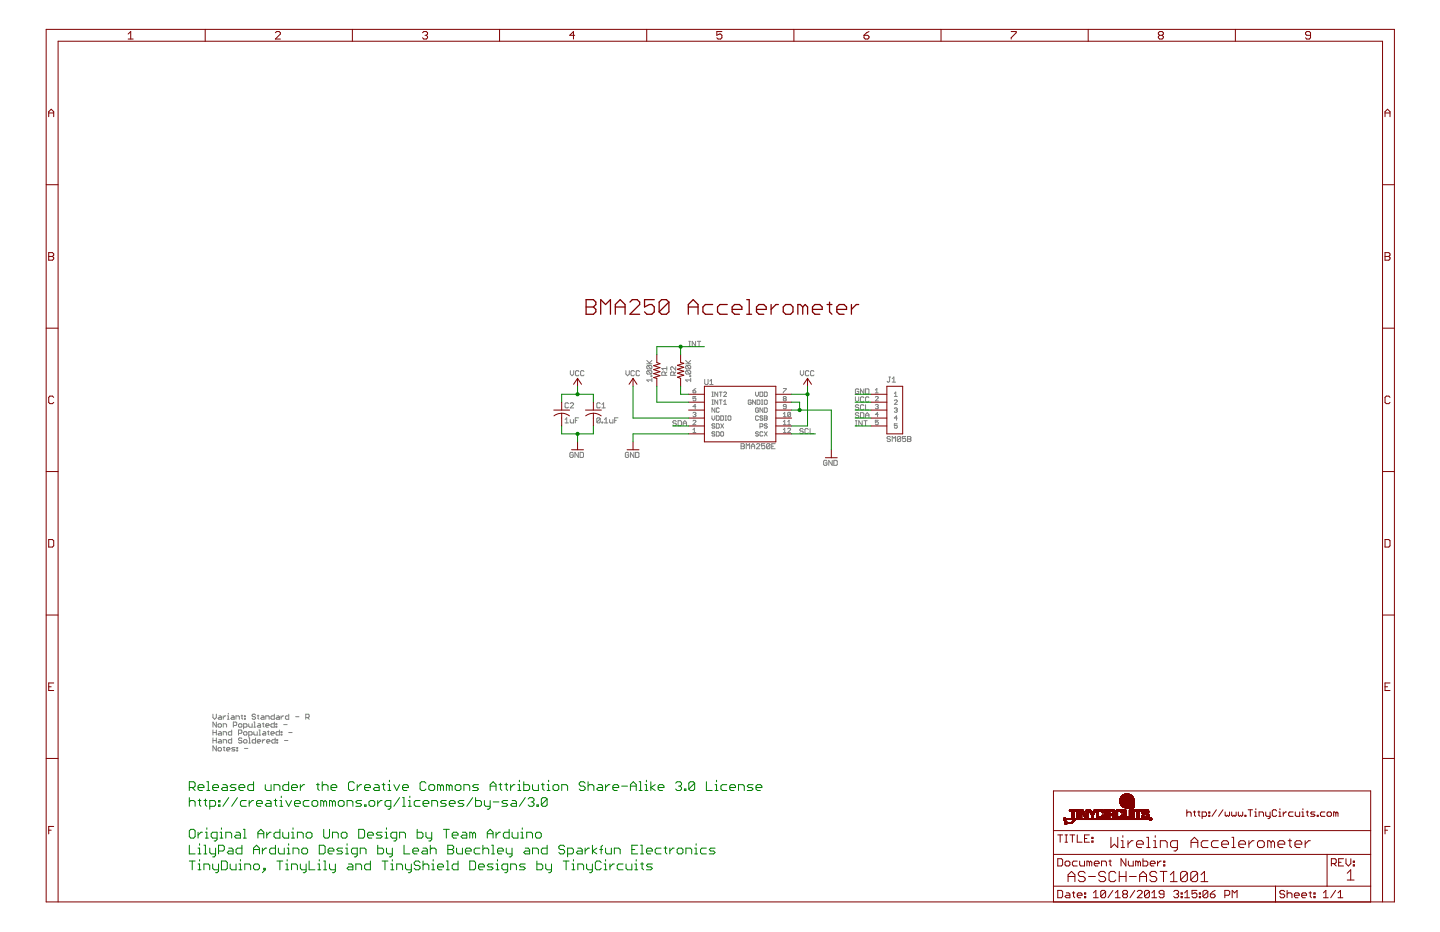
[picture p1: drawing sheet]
<svg xmlns="http://www.w3.org/2000/svg" width="432mm" height="279mm" viewBox="0 0 432 279" stroke-linecap="round" stroke-linejoin="round" font-family="sans-serif">
<g fill="none" stroke="#808080" stroke-width=".3">
<path d="M171 111.1v1l.5 .5 .5-.5v-1M173.6 111.4l-.3-.3h-.5l-.2 .3v1l.2 .2h.5l.3-.2M175.1 111.4l-.2-.3h-.6l-.2 .3v1l.2 .2h.6l.2-.2M187.7 111.1v1l.5 .5 .5-.5v-1M190.2 111.4l-.2-.3h-.5l-.3 .3v1l.3 .2h.5l.2-.2M191.8 111.4l-.3-.3h-.5l-.2 .3v1l.2 .2h.5l.3-.2M194 109.1h1.5M194 108.1l1 1M194.2 111.1h1l.3 .3v.5l-.3 .2M194.2 109.6h1l.3 .2v.5l-.3 .3M194.2 111.1l-.2 .3v.5l.2 .2h1M194.2 109.6l-.2 .2v.5l.2 .3h1"/>
<path d="M194.2 111.1l1 1M194.2 109.6l1 1M195.2 112.6h.3v.3h-.3zM195.5 113.9h-1.5l.5 .5M195.5 113.4v1M195.5 108.1l-.8 .7M199.5 112.5v-.7l-.3-.3h-.5l-.3 .3v.7h1.6M200 111.5l-.5 .5M200 110.5h-1.6l.5 .5M200 110v1M202.1 112.5v-.7l-.2-.3h-.5l-.3 .3v.7h1.5M202.6 110v1l-1-1-.5 .2v.5l.3 .3"/>
<path d="M202.6 111.5l-.5 .5M205.6 108.1l1 1M205.6 109.1h1.5M205.8 111.1h1.1l.2 .3v.5l-.2 .2M205.8 111.1l-.2 .3v.5l.2 .2h1.1M205.8 109.6l-.2 .2v.5l.2 .3h1.1M205.8 109.6h1.1l.2 .2v.5l-.2 .3M205.8 111.1l1.1 1M205.8 109.6l1.1 1M206.5 103.8h.6M206.5 102.3h.6M206.8 102.3v1.5"/>
<path d="M206.9 112.6h.2v.3h-.2zM207.1 113.9h-1.5l.5 .5M207.1 113.4v1M207.1 108.1l-.7 .7M207.8 117.1h.6l.3 .5-.7 .2zM208.6 102.3v1.5l-1-1.5v1.5M208.7 118.9h-.9v.6l.4-.2 .5 .2-.3 .7-.6-.2M208.7 116.5l-.9 .6M209.1 102.3h1M209.6 102.3v1.5M211.3 113.7v1.3l.3 .3h.5l.2-.3v-1.3M212.8 115.3h1"/>
<path d="M212.8 114.3l.5-.6v1.6M213.5 118.9h.4M213.5 119.9h.4M213.5 117.5h.4M213.7 117.5v1.4M213.7 119.9v1.3M215.2 117.5v1.4l-.8-1.4v1.4M215.2 119.9v1.3l-.8-1.3v1.3M215.7 119.9h.8M215.7 117.5h.8M216.1 117.5v1.4M216.1 119.9v1.3"/>
<path d="M217 117.8l.2-.3 .6 .3-.8 1.1h.8M226.6 117.5v.9l.4 .5 .4-.5v-.9M226.6 119.9v1.3l-.9-1.3v1.3M227 119.9h.6l.3 .2v.9l-.3 .2h-.6zM227.9 117.5h.6l.2 .3v.8l-.2 .3h-.6zM228.3 119.9h.4M228.5 119.9v1.3M229.2 117.5h.6l.3 .3v.8l-.3 .3h-.6zM234.9 116.5h.9l-.9 1.3M235.1 119.5l-.2 .2 .2 .5 .7-.2-.3-.5M235.1 119.5l-.2-.2 .2-.4 .7 .2-.3 .4M235.1 119.5h.4"/>
<path d="M240 111.1v1l.5 .5 .5-.5v-1M242.5 111.4l-.2-.3h-.5l-.3 .3v1l.3 .2h.5l.2-.2M244.1 111.4l-.3-.3h-.5l-.2 .3v1l.2 .2h.5l.3-.2M256.5 119v1l.5 .5 .5-.5v-1M257.5 116.8l-.2-.2h-.5l-.3 .2v1.1l.3 .2h.5l.2-.2v-.6h-.5M259 116.6v1.5l-1-1.5v1.5M259 119.2l-.2-.2h-.5l-.3 .2v1l.3 .3h.5l.2-.3M259.5 116.6h.8l.3 .2v1.1l-.3 .2h-.8zM260.6 119.2l-.3-.2h-.5l-.3 .2v1l.3 .3h.5l.3-.3M262.5 116.9l.4-.4v1.3M262.5 117.8h.9M262.5 119.1l.2-.2 .7 .2-.9 1.1h.9"/>
<path d="M266.5 113h.5M266.8 113v1.3l-.3 .3-.5-.3M267.5 114.6h1M267.5 113.5l.5-.5v1.6M268.2 118l.4-.5v1.4M268.2 118.9h.8M169.4 126.8h1.1M169.4 125.8l.5-.5v1.5M170.5 121l-.3-.2h-.5l-.3 .2v1l.3 .3h.5l.3-.3M171 121l.2-.2h.5l.3 .2v.3l-1 1h1M171 125.8v.7l.2 .3h.8v-1M171.9 135.9l-.3-.3h-.5l-.2 .3v1l.2 .2h.5l.3-.2v-.5h-.5"/>
<path d="M172.5 126h.5M173.4 135.6v1.5l-1-1.5v1.5M173.5 125.3h-1v1.5M173.9 135.6h.8l.3 .3v1l-.3 .2h-.8zM180 121l-.3-.2h-.5l-.2 .2v1l.2 .3h.5l.3-.3M180 125.5l-.3-.2h-.5l-.2 .2v1M180 125.5v1l-.3 .3h-.5l-.2-.3M180 125.5l-1 1M180.5 126.5h.2v.3h-.2zM180.5 122.3h1M180.5 121.3l.5-.5v1.5M181.3 126.8h1"/>
<path d="M181.3 125.8l.5-.5v1.5M182.8 125.8v.7l.2 .3h.8v-1M184.3 126h.5M185.3 125.3h-1v1.5M188.5 135.9l-.2-.3h-.5l-.3 .3v1l.3 .2h.5l.2-.2v-.5h-.5M190.1 135.6v1.5l-1-1.5v1.5M190.6 135.6h.7l.3 .3v1l-.3 .2h-.7zM202.8 126.4l-.3-.3h-.5l-.2 .5 .2 .3h.5l.3 .5-.3 .2h-.5l-.2-.2M203.3 126.1h.8l.2 .3v1l-.2 .2h-.8zM204.9 126.9h1M204.9 127.6v-1l.5-.5 .5 .5v1M207.8 126.2l.2-.2 .7 .2-.9 1.1h.9"/>
<path d="M207.8 123.8l.6-.2 .3 .2-.3 .5M207.8 128.8l.4-.4v1.3M207.8 129.7h.9M208.2 124.3h.2M208.4 124.3l.3 .2-.3 .4-.6-.2M208.7 121.9h-.9l.6-.7v1.4M213.5 121.2h.4M213.5 124.7v.8l.4 .5 .5-.5v-.8M214.4 129.6l-.3-.2-.6 .2 .2 .5 .7 .2-.3 .4-.6-.2M214.4 127.3l-.3-.3-.6 .3v.2l.6 .2 .3 .4-.3 .3-.6-.3M214.4 122.3v1.3l-.9-1.3v1.3M214.8 124.7h.7l.2 .2v.9l-.2 .2h-.7z"/>
<path d="M214.8 127h.7l.2 .3v.8l-.2 .3h-.7zM214.8 129.4h.7l.2 .2v.9l-.2 .2h-.7zM215.7 122.5l-.2-.2-.7 .2v.9l.2 .2 .7-.2M216.1 124.7h.7l.2 .2v.9l-.2 .2h-.7zM216.1 127l.9 1.4M216.3 129.4l.7 .2v.9l-.2 .2-.7-.2v-.9zM217 121.2h.8M217 127l-.9 1.4M217 120.4l.4-.5v1.3M217.4 126h.4M217.4 124.7h.4M217.6 124.7v1.3"/>
<path d="M218.3 124.9l.2-.2 .7 .2v.9l-.3 .2-.6-.2zM222.2 133h.8l.2 .3-.2 .5 .2 .5-.2 .2h-.8zM222.2 133.8h.8M223.8 134.5v-1.5l.5 .5 .5-.5v1.5M225.3 120.1l-.3-.2-.6 .2v.9l.2 .2 .7-.2v-.4h-.5M225.3 133.8h1M225.3 134.5v-1l.5-.5 .5 .5v1M226.8 133.3l.3-.3h.5l.2 .3v.2l-1 1h1M227.4 124.9l-.2-.2-.6 .2v.9l.2 .2 .6-.2M227.4 122.5l-.2-.2-.6 .2v.9l.6 .2 .2-.7h-.4M227.4 129.6l-.2-.2-.6 .2 .2 .5 .6 .2-.2 .4-.6-.2M227.9 127.9h.6l.2-.6-.2-.3h-.6v1.4"/>
<path d="M228.3 121.2h.4M228.7 124.9l-.2-.2-.6 .2 .2 .4 .6 .2-.2 .5-.6-.2M228.7 129.6l-.2-.2-.6 .2v.9l.2 .2 .6-.2M228.7 122.3v1.3l-.8-1.3v1.3M229.2 124.7h.6l.3 .2-.3 .4 .3 .5-.3 .2h-.6zM229.2 120.1l.2-.2 .7 .2v.9l-.3 .2-.6-.2zM229.2 122.3h.6l.3 .2v.9l-.3 .2h-.6zM229.2 125.3h.6M229.2 129.4l.9 1.3M229.4 133h-1.1v.8l.6-.3 .5 .3v.5l-.3 .2h-.5l-.3-.2M230.1 127.3l-.3-.3-.6 .3v.2l.6 .2 .3 .4-.3 .3-.6-.3M230.1 129.4l-.9 1.3"/>
<path d="M230.9 133.3l-.3-.3h-.5l-.2 .3v1M230.9 133.3v1l-.3 .2h-.5l-.2-.2M230.9 133.3l-1 1M231.4 133.8h.5M232.4 133h-1v1.5h1M234.9 127.3h.9M234.9 129.7h.9M234.9 124.9h.9M234.9 124.1l.4-.5v1.3M234.9 126.4l.4-.4v1.3M234.9 128.8l.4-.4v1.3M235.8 121.9h-.7l-.2-.2 .2-.5 .7 .3v.8l-.3 .3-.6-.3"/>
<path d="M236.2 128.6l.2-.2 .7 .2-.9 1.1h.9M236.2 127.3h.9M236.2 126.4l.4-.4v1.3M237.1 123.8l-.7-.2-.2 .2v.9M237.1 123.8v.9l-.2 .2-.7-.2M237.1 123.8l-.9 .9M240.9 128.7l-.3-.2h-.5l-.3 .2 .3 .5h.5l.3 .3-.3 .5h-.5l-.3-.2M242.4 128.7l-.3-.2h-.5l-.2 .2v1.1l.2 .2h.5l.3-.2M242.9 128.5v1.5h1M248 138.3l-.3-.3h-.5l-.2 .3v1l.2 .2 .8-.2v-.5h-.5M249.5 138v1.5l-1-1.5v1.5M250 138h.8l.3 .3v1l-.3 .2h-.8z"/>
<path d="M256.5 127.6h.5M256.5 126.1h.5M256.8 126.1v1.5M257.5 121.6l-.2-.3h-.5l-.3 .6 .3 .2h.5l.2 .5-.2 .3h-.5l-.3-.3M257.5 124l-.2-.3h-.5l-.3 .5 .3 .3h.5l.2 .5-.2 .2h-.5l-.3-.2M258 123.7h.8l.2 .3v1l-.2 .2h-.8zM258.5 126.1v1.5l-1-1.5v1.5M259 121.6l-.2-.3h-.5l-.3 .3v1l.3 .3h.5l.2-.3M259 126.1h1.1M259.5 121.3v1.6h1.1M259.5 125.2v-1l.6-.5 .5 .5v1M259.5 126.1v1.5"/>
<path d="M259.5 124.5h1.1M262.5 121.5l.6-.3 .3 .3-.3 .4M262.9 121.9h.2M263.1 121.9l.3 .2-.3 .5-.6-.3M263.4 126h-.9v.7l.4-.3 .5 .3-.3 .6-.6-.2M263.4 124.3h-.9l.6-.7v1.3M267 131.1l-.2-.2h-.5l-.3 .5 .3 .2h.5l.2 .5-.2 .3h-.5l-.3-.3M267.5 132.4v-1.5l.5 .5 .5-.5v1.5M268.2 120.1l.2-.2 .6 .2-.8 1.1h.8M268.2 122.5l.6-.2 .2 .2-.2 .4M268.6 122.9h.2M268.8 122.9l.2 .3-.2 .4-.6-.2"/>
<path d="M269 127h-.8v.7l.6-.2 .2 .6-.2 .3-.6-.3M269 125.3h-.8l.6-.6v1.3M270.1 131.1l-.3-.2h-.5l-.2 .2v1M270.1 131.1v1l-.3 .3h-.5l-.2-.3M270.1 131.1l-1 1M271.6 130.9h-1v.7l.5-.2 .5 .2v.5l-.2 .3h-.6l-.2-.3M272.1 130.9h.8l.3 .2-.3 .5 .3 .5-.3 .3h-.8zM272.1 131.6h.8M63.9 214.1v1l.5 .5 .5-.5v-1M63.9 218.8v1.6M63.9 219.6h1M64.9 216.5v1.5l-1-1.5v1.5"/>
<path d="M64.9 218.8v1.6M65.4 217.2l.2-.2h.5l.3 .2v.5l-.3 .3h-.5l-.2-.3zM65.6 214.6h.5l.3 .3v.7h-.8l-.2-.2 .2-.3h.8M65.6 219.4h.5l.3 .2v.8h-.8l-.2-.3 .2-.2h.8M66.9 218v-1h.8l.2 .2v.8M66.9 214.6v1M67.7 214.6l-.8 .5M68.2 214.6h.3v1M68.2 215.6h.5M68.5 213.8v.3M69.5 218.8v1.6h-.8l-.2-.3v-.5l.2-.2h.8M69.5 214.6h.5l.2 .3v.7h-.7l-.3-.2 .3-.3h.7"/>
<path d="M70 217.5h.7l.3-.3v-.5l-.3-.2h-.7v1.5M70.8 215.6v-1h.7l.3 .3v.7M71.5 217.2l.3-.2h.5l.2 .2v.5l-.2 .3h-.5l-.3-.3zM71.5 219.9h.8l.2-.3v-.5l-.2-.3h-.8v1.6M72.3 214.6h.5M72.5 214.4v1l.3 .2M73 218h.8l.3-.3v-.5l-.3-.2h-.8v1.5M73.3 219.4h.5l.3 .2v.5l-.3 .3h-.5l-.3-.3v-.5zM73.3 214.6h.3v.3h-.3zM73.3 215.4h.3v.2h-.3zM74.6 217v.7l.2 .3h.8v-1M76.1 218h.5"/>
<path d="M76.1 216.5h.3v1.5M76.1 219.4v.7l.3 .3h.7v-1M76.6 214.4l-.2-.3h-.5l-.3 .3 .3 .5h.5l.2 .2-.2 .5h-.5l-.3-.2M77.1 214.6h.5M77.4 217h.5l.2 .2v.8h-.7l-.3-.3 .3-.2h.7M77.4 214.4v1l.2 .2M77.7 218.8h.2v1.6M78.4 214.6h.5l.3 .3v.7h-.8l-.2-.2 .2-.3h.8M78.7 217h.5M78.9 216.7v1l.3 .3M78.9 219.4h.5l.3 .2v.8h-.8l-.2-.3 .2-.2h.8M79.7 217.5h1l-.2-.5h-.6l-.2 .2v.5l.2 .3h.6"/>
<path d="M79.7 215.6v-1h.8l.2 .3v.7M80.2 219.4h.5M80.5 219.1v1l.2 .3M81.2 219.9h1.1l-.3-.5h-.5l-.3 .2v.5l.3 .3h.5M82.3 216.5v1.5h-.8l-.3-.3v-.5l.3-.2h.8M82.3 214.1v1.5h-.8l-.3-.2v-.5l.3-.3h.8M82.8 217.7h.2v.3h-.2zM82.8 217h.2v.2h-.2zM83 214.6h.5l.3 .3v.7h-.8l-.2-.2 .2-.3h.8M83.8 218.8v1.6h-.8l-.2-.3v-.5l.2-.2h.8M84.3 219.4h.2v.2h-.2zM84.3 214.6v1"/>
<path d="M85 214.6l-.7 .5M85.1 217.2h1M86.6 219.6h1M86.6 214.1v1.5h-.8l-.2-.2v-.5l.2-.3h.8M88.6 214.9h1.1M91.7 215.1h.8l.2-.2v-.5l-.2-.3h-.8v1.5M92.2 215.1l.5 .5M63.9 221.2v1.6M63.9 222h1M64.9 223.6v1.5l-1-1.5v1.5M64.9 221.2v1.6M65.6 221.7h.5l.3 .3v.8h-.8l-.2-.3 .2-.3h.8"/>
<path d="M65.6 224.1h.5l.3 .3v.5l-.3 .2h-.5l-.2-.2v-.5zM66.9 220.4v-1h.8l.2 .2v.8M66.9 222.8v-1.1h.8l.2 .3v.8M66.9 224.1h.5M67.2 223.9v1l.2 .2M67.9 224.6h1.1l-.3-.5h-.5l-.3 .3v.5l.3 .2h.5M69.5 221.2v1.6h-.8l-.2-.3v-.5l.2-.3h.8M70.5 224.1h-.8l-.2 .3 .2 .2h.5l.3 .3-.3 .2h-.7M71 224.1h.3v.3h-.3zM71 224.9h.3v.2h-.3zM72.5 221.5l-.2-.3h-.5l-.3 .5 .3 .3h.5l.2 .5-.2 .3h-.5l-.3-.3M73.3 221.7h.5l.3 .3v.5l-.3 .3h-.5l-.3-.3v-.5z"/>
<path d="M73.3 224.4h1M74.6 220.4h.8l.2-.3v-.5l-.2-.2h-.8v1.5M74.6 222.8h.5M74.6 221.2h.2v1.6M76.6 221.2v1.6h-.7l-.3-.3v-.5l.3-.3h.7M77.1 222.2h1l-.2-.5h-.5l-.3 .3v.5l.3 .3h.5M77.7 220.4h.5M78.7 221.7v1.1M79.4 221.7l-.7 .5M79.9 222.2h1.1l-.3-.5h-.5l-.3 .3v.5l.3 .3h.5M82.5 221.2v1.6h-.8l-.2-.3v-.5l.2-.3h.8M83 221.7h.3v.3h-.3z"/>
<path d="M83 222.5h.3v.3h-.3zM84.3 220.1h.2v.3h-.2zM85.3 222h1"/>
</g>
<g fill="none" stroke="#800000" stroke-width=".3">
<path d="M13.8 8.8h404.3v261.6h-404.3zM38.4 10.2l.8-.7v2.2M38.4 11.7h1.5M61.5 8.8v3.6M82.6 9.8l.4-.3h.7l.4 .3v.4l-1.5 1.5h1.5M105.7 8.8v3.6M126.7 9.8l.4-.3h.7l.4 .3v.4l-.4 .4M127.4 10.6h.4M127.8 10.6l.4 .4v.3l-.4 .4h-.7l-.4-.4M149.8 8.8v3.6M172.3 10.6h-1.5l1.2-1.1v2.2M193.9 8.8v3.6"/>
<path d="M216.5 9.5h-1.6v1.1l.8-.4h.4l.4 .4v.7l-.4 .4h-.8l-.4-.4M238.1 8.8v3.6M259.1 10.6h1.1l.4 .4v.3l-.4 .4h-.7l-.4-.4zM260.6 9.5l-.8 .3-.7 .8M282.2 8.8v3.6M303.2 9.5h1.5v.3l-1.5 1.5v.4M326.3 8.8v3.6M347.7 10.6l-.4 .4v.3l.4 .4h.8l.3-.4v-.3l-.3-.4M347.7 10.6l-.4-.4v-.4l.4-.3h.8l.3 .3v.4l-.3 .4M347.7 10.6h.8M370.4 8.8v3.6M393 10.6h-1.2l-.3-.4v-.4l.3-.3h.8l.4 .3v1.5l-.4 .4h-.8l-.3-.4"/>
<path d="M14.6 35v-1.5l.7-.8 .8 .8v1.5M14.6 33.9h1.5M415.3 33.9h1.5M415.3 35v-1.5l.8-.8 .7 .8v1.5M13.8 55.4h3.6M414.6 55.4h3.5M14.6 75.7h1.1l.4 .4v.4l-.4 .4 .4 .3v.4l-.4 .4h-1.1zM14.6 76.9h1.1M415.3 75.7h1.2l.3 .4v.4l-.3 .4 .3 .3v.4l-.3 .4h-1.2zM415.3 76.9h1.2M13.8 98.4h3.6M414.6 98.4h3.5"/>
<path d="M16.1 119.1l-.4-.4h-.7l-.4 .4v1.5l.4 .4h.7l.4-.4M173.2 113.4l1.2 1.8M173.2 113.4l-1.2 1.8M173.2 113.4v2.4M189.8 113.4v2.4M189.8 113.4l1.2 1.8M189.8 113.4l-1.2 1.8M197 106.3v2.4l.9 .3-1.9 .6 1.9 .6-1.9 .6 1.9 .6-1.9 .6 1.9 .6-1.9 .6 1 .2v2.4M204.1 106.3v2.4l.9 .2-1.9 .6 1.9 .6-1.9 .6 1.9 .6-1.9 .6 1.9 .6-1.9 .6 1 .3v2.4M206.5 118.2h4.7M211.2 115.8h21.4v16.7h-21.4zM232.6 118.2h4.8"/>
<path d="M242.1 113.4l1.2 1.8M242.1 113.4l-1.1 1.8M242.1 113.4v2.4M261.2 118.2h4.7M265.9 115.8h4.8v14.3h-4.8zM416.8 119.1l-.3-.4h-.8l-.4 .4v1.5l.4 .4h.8l.3-.4M166.1 122.9h4.7M168.4 123.9l1 .1 1.4 .7M168.4 123.9l-1 .1-1.3 .7M168.4 120.6v2.3M168.4 123.9v3.8M171.4 134.8h3.6"/>
<path d="M173.2 132.5v2.3M175.6 122.9h4.7M177.9 123.9l1 .1 1.4 .7M177.9 123.9l-.9 .1-1.4 .7M177.9 120.6v2.3M177.9 123.9v3.8M188 134.8h3.6M189.8 132.5v2.3M206.5 130.1h4.7M206.5 120.6h4.7M206.5 122.9h4.7M206.5 125.3h4.7"/>
<path d="M206.5 127.7h4.7M232.6 130.1h4.8M232.6 120.6h4.8M232.6 122.9h4.8M232.6 125.3h4.8M232.6 127.7h4.8M247.5 137.2h3.6M249.3 134.8v2.4M261.2 120.6h4.7M261.2 122.9h4.7M261.2 125.3h4.7M261.2 127.7h4.7"/>
<path d="M13.8 141.4h3.6M414.6 141.4h3.5M14.6 161.8h1.1l.4 .3v1.5l-.4 .4h-1.1zM415.3 161.8h1.2l.3 .3v1.5l-.3 .4h-1.2zM13.8 184.4h3.6M414.6 184.4h3.5M14.6 205.9h.7M16.1 204.7h-1.5v2.3h1.5M415.3 205.9h.8M416.8 204.7h-1.5v2.3h1.5M13.8 227.4h3.6M335.8 239.8h3.3"/>
<path d="M335.8 239.6l3.3 .1M335.9 239.6h3.2M335.9 239.5h3.1M335.9 239.5h3M335.9 239.4h2.9M335.9 239.3h2.8M336 239.2h2.7M336 239.2h2.6M336 239.1h2.5M336.1 239h2M336.1 239h1.9M336.2 238.8h1.7"/>
<path d="M336.3 238.8h1.6M336.3 238.7h1.6M336.4 238.6h1.5M336.8 238.3h2.3M336.9 238.3h2.1M337 238.2h1.9M337.2 238.1h1.5M337.7 238h.6M337.7 239.9l-1.9 .1M337.8 239.9h-2M337.9 240h.1M337.9 238.5l-1.4 .1"/>
<path d="M337.9 238.4l-1.3 .1M338 238.7h.4M338 238.6h.4M338 238.4h-1.4M338.1 239.9h1.1M338.1 238.8h.2M338.1 238.6h.2M338.2 239.9h1M338.4 238.4h.8M338.5 238.4l.8 .1M338.5 238.5l.9 .1M338.6 238.8h1"/>
<path d="M338.6 238.9l1.1 .1M338.6 238.7h.9M338.6 238.6h.8M338.7 239h1M338.7 239l1.1 .1M338.8 239.1l1.1 .1M338.9 239.2h1M339 239.3h.9M339 239.3l.9 .1M339.1 239.4h.9M339.2 239.8h-3.4M339.2 239.5h.8"/>
<path d="M339.3 239.6h.7M339.3 239.6l.7 .1M339.3 239.9h.8M339.3 239.8h.7M339.3 239.7h.7M414.6 227.4h3.5M14.6 248.9h.7M16.1 247.8h-1.5v2.2M315.9 256.1h95.1M315.9 249h95.1M317.2 257.4h1.1l.3 .4v1.4l-.3 .4h-1.1zM317.2 250.3h1.4"/>
<path d="M317.9 250.3v2.2M318.9 245.6l.2 .1M318.9 245.6h.2M318.9 245.7h.3M318.9 245.8h.7M319 245.3h.6M319 245.9h.6M319.1 245.9h.4M319.1 245.5h-.2M319.2 245.2h.2M319.2 245.4l-.3 .1M319.3 246.8l.3 .1"/>
<path d="M319.3 246.8h.2M319.3 246.7h.1M319.3 246.5h.7M319.3 246.9h.6M319.3 245.4l.4 .1M319.3 246.4h.6M319.4 258.5l.3-.4h.8l.3 .4v.7l-.3 .4h-.8l-.3-.4zM319.4 250.3h.7M319.4 252.5h.7M319.4 247h.5M319.4 246.4h.4M319.4 247.1h.4"/>
<path d="M319.4 245.5h25.4M319.5 246.6h-.2M319.5 245.7h25.3M319.5 245.6h25.3M319.6 246.5l-.3 .1M319.6 245.4h-.7M319.7 246.5l.3 .1M319.7 245.7h-.3M319.7 250.3v2.2M319.8 246.6h1.8M320 246.8l-.3 .1M320.7 243.1h2"/>
<path d="M320.7 243h2M320.7 242.9h2M320.7 242.8h2M320.7 243.2h2M320.7 242.8h1.9M320.8 250.3h1.5M321.4 243.2h.6M321.4 243.4h.6M321.4 244.7h.6M321.4 243.8h.6M321.4 244.4h.6M321.4 244.1h.6"/>
<path d="M321.4 246.8h-1.6M321.4 245.2h.6M321.4 245.1h.6M321.4 245h.6M321.4 244.9h.6M321.4 244.8h.6M321.4 244.6h.6M321.4 244.5h.6M321.4 244.3h.6M321.4 244.2h.6M321.4 244h.6M321.4 243.9h.6"/>
<path d="M321.4 243.7h.6M321.4 243.6h.6M321.4 243.5h.6M321.4 243.3h.6M321.5 246.7h-1.7M321.6 250.3v2.2M321.7 246.5l-.4 .1M321.7 246.5h-.3M321.8 246.4h-.3M321.9 246.3l-.3 .1M321.9 245.3h-.4M322 246.2l-.4 .1"/>
<path d="M322 246.2h-.3M322.1 246.1h-.3M322.2 246l-.3 .1M322.3 245.9l-.4 .1M322.3 245.9h-.3M322.4 245.8h-.3M322.5 245.7h-.3M322.9 243.4h.5M322.9 244.7h.5M322.9 243.8h.5M322.9 244.4h.5M322.9 244.1h.5"/>
<path d="M322.9 245.2h.5M322.9 245.1h.5M322.9 245h.5M322.9 244.9h.5M322.9 244.8h.5M322.9 244.6h.5M322.9 244.5h.5M322.9 244.3h.5M322.9 244.2h.5M322.9 244h.5M322.9 243.9h.5M322.9 243.7h.5"/>
<path d="M322.9 243.6h.5M322.9 243.5h.5M322.9 243.3h.5M322.9 243.2h.5M322.9 243.1h.5M322.9 243h.5M322.9 242.9h.5M322.9 242.8h.5M322.9 245.3h.5M323 242.8h.3M323 250.3v2.2h1.5M323 258.1h-1.1l-.3 .4v.7l.3 .4h1.1"/>
<path d="M323.7 258.1v1.1l.4 .4h1.1v-1.5M323.8 242.9h1M323.8 243.4h.5M323.8 244.7h.5M323.8 243.8h.5M323.8 244.4h.5M323.8 244.1h.5M323.8 245.2h.5M323.8 245.1h.5M323.8 245h.5M323.8 244.9h.5M323.8 244.8h.5"/>
<path d="M323.8 244.6h.5M323.8 244.5h.5M323.8 244.3h.5M323.8 244.2h.5M323.8 244h.5M323.8 243.9h.5M323.8 243.7h.5M323.8 243.6h.5M323.8 243.5h.5M323.8 243.4h1.2M323.8 243.2l1.2 .1M323.8 243.2h1.1"/>
<path d="M323.8 243.1h1.1M323.8 243l1 .1M323.8 242.9l1 .1M323.8 242.8h.9M323.9 245.3h.4M323.9 242.8h.7M324.4 243.4h.6M324.4 243.5h.7M324.5 243.5h.6M324.5 243.6l.6 .1M324.6 243.7h.6M324.6 243.8h.6"/>
<path d="M324.6 243.8l.6 .1M324.7 243.9l.6 .1M324.7 244h.6M324.8 244.1h.6M324.8 244.1l.6 .1M324.8 244.2l.6 .1M324.9 244.3h.6M324.9 244.4h.6M325 244.4h.5M325 244.5h.6M325 244.6h.6M325.1 244.7h.5"/>
<path d="M325.1 244.7h1.1M325.1 244.8h1.1M325.2 244.9h1M325.2 251.4h.7M325.2 245h1M325.3 245h.9M325.3 245.2h.9M325.3 245.1h.9M325.4 245.3h.8M325.7 243.4h.5M325.7 244.7h.5M325.7 243.3h.5"/>
<path d="M325.7 243.2h.5M325.7 243.1h.5M325.7 243h.5M325.7 242.9h.5M325.7 242.8h.5M325.8 243.8h.4M325.8 244.4h.4M325.8 244.1h.4M325.8 244.6h.4M325.8 244.5h.4M325.8 244.3h.4M325.8 244.2h.4"/>
<path d="M325.8 244h.4M325.8 243.9h.4M325.8 243.7h.4M325.8 243.6h.4M325.8 243.5h.4M325.8 242.8h.4M326.5 242.8h.5M326.5 242.9h.5M326.5 242.8h.4M326.5 242.9l.6 .1M326.5 243h.6M326.6 243.1h.6"/>
<path d="M326.6 243.2h.6M326.7 250.3h-1.5v2.2h1.5M326.7 258.5l.3-.4 .4 .4v1.1M326.7 258.5l-.4-.4h-.4v1.5M326.7 258.5v1.1M326.7 243.2l.6 .1M326.7 243.3l.6 .1M326.8 243.4h.6M326.8 243.5h.6M326.9 243.5l.5 .1M326.9 243.6h.6M326.9 243.7h.6"/>
<path d="M327 243.8h1.2M327 243.8h1.1M327 243.9h1.1M327.1 244h.9M327.2 244.1h.8M327.2 244.2h.7M327.3 244.3h.6M327.3 244.7h.5M327.3 244.4h.5M327.3 245.1h.5M327.3 245h.5M327.3 244.9h.5"/>
<path d="M327.3 244.8h.5M327.3 244.6h.5M327.3 244.5h.5M327.3 245.3h.5M327.4 251h.4v.4h-.4zM327.4 252.1h.4v.4h-.4zM327.6 243.7h.6M327.8 245.2h-.5M327.9 244.1l-.7 .1M328.1 258.9h1.5v-.4l-.4-.4h-.7l-.4 .4v.7l.4 .4h.7M328.1 242.8h.6M328.2 242.8h.5"/>
<path d="M328.2 243.6l-.5 .1M328.3 243.5l-.6 .1M328.3 243.5h-.6M328.4 243.4h-.6M328.5 243.2l-.6 .1M328.5 243.2h-.6M328.6 243.1h-.6M328.6 243h-.6M328.7 243h-.7M328.7 242.9h-.6M328.8 243.8h.6M328.8 244.4h.6"/>
<path d="M328.8 244.1h.6M328.8 244.6h.6M328.8 244.5h.6M328.8 244.3h.6M328.8 244.2h.6M328.8 244h.6M328.8 243.9h.6M328.8 243.7h.6M328.8 243.6h.6M328.8 243.5h.6M328.9 244.7l.6 .1M328.9 244.8l.7 .1"/>
<path d="M328.9 244.7h.5M328.9 244.9h2.1M328.9 245h2M328.9 243.1h2M329 245h1.9M329 243.1h1.9M329 245.1h1.9M329 243h1.9M329.1 245.2h1.7M329.1 242.9h1.7M329.2 245.3h1.5M329.2 242.8h1.5"/>
<path d="M329.4 242.8h1.2M329.4 243.4h-.6M329.4 245.3h1.1M329.4 243.3l-.5 .1M329.6 243.2l-.7 .1M329.6 242.7h.7M330.3 259.6v-1.5h1.1l.4 .4v1.1M330.3 244.9h.7M330.3 243.2l.7 .1M330.4 243.3l.6 .1M330.5 243.4h.5M330.5 244.7h.5"/>
<path d="M330.5 243.5h.5M330.5 244.4h.5M330.5 244.6h.5M330.5 244.5h.5M330.5 243.6h.5M330.9 243.2h-2M331 244.7l-.6 .1M331.3 243.4h.5M331.3 244.7h.5M331.3 243.8h.5M331.3 244.4h.5M331.3 244.1h.5"/>
<path d="M331.3 245.2h.5M331.3 245.1h.5M331.3 245h.5M331.3 244.9h.5M331.3 244.8h.5M331.3 244.6h.5M331.3 244.5h.5M331.3 244.3h.5M331.3 244.2h.5M331.3 244h.5M331.3 243.9h.5M331.3 243.7h.5"/>
<path d="M331.3 243.6h.5M331.3 243.5h.5M331.3 243.3h.5M331.3 243.2h.5M331.3 243.1h.5M331.3 243h.5M331.3 242.9h.5M331.3 242.8h.5M331.3 242.8h.4M331.3 245.3h.4M331.8 245.3h-.5M332.2 243.4h.5"/>
<path d="M332.2 244.7h.5M332.2 243.8h.5M332.2 244.4h2M332.2 245.2h.5M332.2 245.1h.5M332.2 245h.5M332.2 244.9h.5M332.2 244.8h.5M332.2 244.6h.5M332.2 244.5h2.1M332.2 244.4l2 .1M332.2 244.3h1.9"/>
<path d="M332.2 244h.6M332.2 243.9h.5M332.2 243.7h.5M332.2 243.6h.5M332.2 243.5h.5M332.2 243.3l.5 .1M332.2 243.3h2.1M332.2 243.1h2.1M332.2 243h2M332.2 242.9l2 .1M332.2 242.9h1.9M332.2 242.8h1.8"/>
<path d="M332.2 245.3h.5M332.2 242.8h1.6M332.3 245.3h.4M332.5 258.1h.7M332.9 257.8v1.4l.3 .4M333.1 251v3.1l1.1-1 1 1v-3.1M333.7 244.6h.6M333.7 244.7h.6M333.7 243.3l.6 .1M333.8 244.7h.5M333.8 243.4h.5M333.8 245.3h.5"/>
<path d="M333.8 245.2h.5M333.8 245.1h.5M333.8 245h.5M333.8 244.9h.5M333.8 244.8h.5M333.8 243.6h.5M333.8 243.5h.5M333.8 245.3h.4M334.1 244.2h-1.9M334.2 244.1l-2 .1M334.2 244.1h-2M334.3 244h-.8"/>
<path d="M334.3 243.2h-2.1M334.3 243.9h-.6M334.3 243.8l-.6 .1M334.3 243.8h-.5M334.3 243.7h-.5M334.3 243.5h-.5M334.6 243.8h.5M334.6 244.4h.5M334.6 244.1h.5M334.6 244.5h.5M334.6 244.3h.5M334.6 244.2h.5"/>
<path d="M334.6 244h.5M334.6 243.9h.5M334.6 243.7h.5M334.6 243.6h.5M334.6 243.4h.5M334.6 244.7h.5M334.6 244.6h.5M334.6 243.5h.5M334.6 244.7l.6 .1M334.6 244.8l.7 .1M334.6 245h2.1M334.6 244.9h2.1"/>
<path d="M334.6 243.2h2.1M334.6 243.1h2.1M334.7 243.1h1.9M334.8 245.1h1.8M334.8 243h1.8M334.8 245.2h1.7M334.8 242.9h1.7M334.9 245.3h1.5M334.9 242.8h1.6M335.1 242.8h1.2M335.1 245.3h1.1M335.2 243.3l-.6 .1"/>
<path d="M335.3 243.2l-.7 .1M335.3 242.7h.8M335.8 240.4h.5M335.8 240.3h1.9M335.8 240.2h1.9M335.8 240.1h1.9M335.8 240h1.9M335.8 240.6h.5M335.8 240.5h.5M335.9 240.7h.4M335.9 240.8l1.3 .1M335.9 240.8h.5"/>
<path d="M335.9 240.9l1.4 .1M336 241h1.5M336 241.1h1.7M336 241.1l1.9 .1M336 244.9h.7M336 243.2l.7 .1M336.1 241.2l1.9 .1M336.1 241.3h2M336.1 244.8h.6M336.2 243.4h.5M336.2 243.5h.5M336.2 243.3l.5 .1"/>
<path d="M336.2 241.4h1.9M336.2 252h.5v2.1M336.2 254.1h1M336.2 244.7h.5M336.2 244.6h.5M336.2 243.6h.5M336.2 244.5h.5M336.2 244.4h.5M336.2 241.4l2 .1M336.3 241.5l2 .1M336.3 240.5h-.5M336.4 241.6h2"/>
<path d="M336.4 240.3h-.6M336.4 240.5h.3M336.4 241.7h2.1M336.4 240.6h.3M336.5 240.4h.1M336.5 241.7l2 .1M336.5 240.7h.1M336.6 241.8l2 .1M336.7 245h-2M336.7 240.8h.2M336.7 250.5v.5M336.7 241.9h2"/>
<path d="M336.7 240.3l1.1 .1M336.8 240.4h1.3M336.8 240.5h1.4M336.8 242h2M336.8 240.5l1.5 .1M336.9 240.6l1.4 .1M337 242l1.8 .1M337 243.4h.6M337 244.7l.6 .1M337 243.8h.6M337 244.4h.6M337 244.1h.6"/>
<path d="M337 244.9h2.2M337 244.8l.8 .1M337 244.7h.6M337 244.5h.6M337 244.3h.6M337 244.2h.6M337 244h.6M337 243.9h.6M337 243.7h.6M337 243.6h.6M337 243.5h.6M337 243.3h.6"/>
<path d="M337 243.2h.6M337 243.1h.6M337 243h.6M337 242.9h.6M337 242.8h.6M337.1 242.8h.4M337.1 245h2M337.1 240.7h1.3M337.1 242.1l1.8 .1M337.2 245.1h1.8M337.3 245.2h1.7M337.3 245.3h1.6"/>
<path d="M337.3 240.8h1.2M337.4 242.2h1.5M337.4 240.8l1.2 .1M337.6 244.6h-.6M337.6 245.3h1M337.6 257.4v2.2l-1.5-2.2v2.2M337.6 240.9l1.1 .1M337.8 240.1h.3M337.8 240.2h.3M337.8 241h1M337.9 240.2h.1M338 241.1h.8"/>
<path d="M338.1 241.1l.8 .1M338.2 241.2l.8 .1M338.2 240.2h.9M338.2 240h1M338.2 240.1h1M338.2 252v2.1M338.2 241.3h.8M338.2 240.3h.9M338.3 241.4h.8M338.3 240.4h.8M338.3 258.1v1.1l.4 .4h1.1v-1.5M338.4 240.5h.7"/>
<path d="M338.4 241.4l.8 .1M338.5 241.5l.8 .1M338.5 240.5h.6M338.5 240.6h.6M338.6 241.6h.7M338.6 240.7h.6M338.6 244.7h.6M338.6 241.7h.8M338.7 243.4h.5M338.7 243.8h.5M338.7 244.4h.5M338.7 244.1h.5"/>
<path d="M338.7 244.6h.5M338.7 244.5h.5M338.7 244.3h.5M338.7 244.2h.5M338.7 244h.5M338.7 243.9h.5M338.7 243.7h.5M338.7 243.6h.5M338.7 243.5h.5M338.7 243.3h.5M338.7 243.2h.5M338.7 243.1h.5"/>
<path d="M338.7 243h.5M338.7 242.9h.5M338.7 242.8h.5M338.7 241.7l.8 .1M338.7 240.8h.6M338.8 241.8l.8 .1M338.8 240.8l.5 .1M338.9 241.9h.7M338.9 240.9l.5 .1M338.9 242h.8M338.9 241h.6M339 242l.8 .1"/>
<path d="M339 241.1h.6M339.1 242.1h.8M339.1 241.1l.5 .1M339.2 242.2h.7M339.2 241.2l.5 .1M339.2 240.2h-1M339.2 244.8l-.8 .1M339.2 244.7l-.6 .1M339.2 241.3h.6M339.3 241.4h.6M339.3 240.6h.8M339.3 240.5h.8"/>
<path d="M339.3 240.4h.8M339.3 240.3h.8M339.3 240.2h.8M339.3 240.1h.8M339.3 240h.8M339.4 241.4l.6 .1M339.4 240.7h.7M339.4 241.5l.6 .1M339.4 240.8h.7M339.5 241.6h.6M339.5 240.8h.6M339.6 243.4h.5"/>
<path d="M339.6 244.7h.5M339.6 243.8h.5M339.6 244.4h.5M339.6 244.1h.5M339.6 245.3h.5M339.6 245.2h.5M339.6 245.1h.5M339.6 245h.5M339.6 244.9h.5M339.6 244.8h.5M339.6 244.6h.5M339.6 244.5h.5"/>
<path d="M339.6 244.3h.5M339.6 244.2h.5M339.6 244h.5M339.6 243.9h.5M339.6 243.7h.5M339.6 243.6h.5M339.6 243.5h.5M339.6 243.3h.5M339.6 243.2h.5M339.6 243.1h.5M339.6 243h.5M339.6 242.9h.5"/>
<path d="M339.6 242.8h.5M339.6 241.7h.5M339.6 240.9h.5M339.6 245.3h.4M339.7 241.7h.4M339.7 241h.4M339.7 241.8h.4M339.7 241.1h.4M339.8 252h-.5l-1.1 1.1M339.8 241.1h.3M339.8 241.9h.3M339.9 242h.2"/>
<path d="M339.9 241.2h.2M339.9 241.3h.2M340 242.1h.1M340.3 243.1h2M340.3 243h2M340.3 242.9h2M340.3 242.8h2M340.3 243.2h2M340.4 242.8h1.9M340.4 243.2h1.2M340.8 253.1h2v-.6l-.5-.5h-1l-.5 .5v1.1l.5 .5h1M341 243.4h.6"/>
<path d="M341 244.7h.6M341 243.8h.6M341 244.4h.6M341 244.1h.6M341 245.2h.6M341 245.1h.6M341 245h.6M341 244.9h.6M341 244.8h.6M341 244.6h.6M341 244.5h.6M341 244.3h.6"/>
<path d="M341 244.2h.6M341 244h.6M341 243.9h.6M341 243.7h.6M341 243.6h.6M341 243.5h.6M341 243.3h.6M341.1 245.3h.4M341.3 258.5l-.4-.4h-.4v1.5M341.3 258.5v1.1M341.3 258.5l.3-.4 .4 .4v1.1M341.6 245.3h-.5"/>
<path d="M341.7 243.2h.6M342.4 244.7h.6M342.4 244.8l.6 .1M342.4 244.6h.6M342.4 244.5h.6M342.4 243.4h.6M342.4 244.9h2.1M342.4 243.6h.6M342.4 243.5h.6M342.4 243.3h.6M342.5 245h2M342.5 244.5h.4"/>
<path d="M342.5 243.7h.6M342.5 243.8h1.4M342.5 245h1.9M342.5 243.1h1.9M342.5 245.1h1.9M342.5 243.9l1.9 .1M342.5 243.8l1.7 .1M342.5 243h1.9M342.6 244h1.8M342.6 245.2h1.7M342.6 242.9h1.7M342.6 244.1h1.9"/>
<path d="M342.7 245.3h1.5M342.7 242.8h1.5M342.7 257.4v2.2h1.1l.4-.4v-.7l-.4-.4h-1.1M342.8 244.1l1.7 .1M342.8 242.8h1.3M342.9 245.3h1.1M342.9 244.2h1.6M343.1 243.2l-.7 .1M343.1 242.7h.8M343.2 243.2h-.7M343.8 243.2h.7M343.8 244.3h.7"/>
<path d="M343.9 254.1h1M343.9 251h.5v3.1M343.9 244.9h.6M343.9 243.2h.6M343.9 243.4h.6M343.9 243.3h.6M344 244.4h.5M344 244.7h.5M344 244.6h.5M344 244.5h.5M344.5 243.5h-.5M344.5 244.7l-.5 .1"/>
<path d="M344.6 245.7h.3M344.7 245.8h.6M344.7 245.3h.6M344.7 245.9h.5M344.8 245.2h.3M344.9 245.4l-.3 .1M344.9 245.9h.2M344.9 258.9h1.5v-.4l-.4-.4h-.7l-.4 .4v.7l.4 .4h.7M345.1 245.4h.3M345.2 245.7h.2M345.2 245.6h.2M345.2 245.5h.2"/>
<path d="M345.3 245.4h-.6M345.4 245.7h-.3M345.9 252h.5v2.1M345.9 254.1h1M346.4 250.5v.5M347.1 258.1v1.5M347.9 254.1v-2.1h1.6l.5 .5v1.6M348.2 258.1h-.4l-.7 .8M348.9 259.2h.4v.4h-.4zM348.9 258.1h.4v.4h-.4zM353.1 254.1h-1.6l-.5-.5v-1.1l.5-.5h1.6v2.6l-.5 .5h-.6M355.9 242.8v1.9"/>
<path d="M355.9 243.8l.3-.4h.7l.3 .4v.9M357.1 254.1v-2.1l1.1-1 1 1v2.1M357.1 252.5h2.1M357.8 243.4h.7M358.2 243.1v1.3l.3 .3M359.2 243.4h.6M359.5 243.1v1.3l.3 .3M360.5 244.7h1l.3-.3v-.6l-.3-.4h-1v2M362.2 252h-1.5l-.5 .5v1.1l.5 .5h1.5M362.5 243.4h.3v.4h-.3zM362.5 244.4h.3v.3h-.3zM364.7 242.8l-1.3 1.9"/>
<path d="M365.3 252h-1.5l-.5 .5v1.1l.5 .5h1.5M366.3 253.1h2.1v-.6l-.5-.5h-1.1l-.5 .5v1.1l.5 .5h1.1M366.7 242.8l-1.3 1.9M367.4 243.4v1l.3 .3 .3-.3 .4 .3 .3-.3v-1M369.3 243.4v1l.4 .3 .3-.3 .3 .3 .4-.3v-1M369.4 254.1h1M369.4 251h.5v3.1M371.3 243.4v1l.3 .3 .4-.3 .3 .3 .3-.3v-1M371.5 253.1h2v-.6l-.5-.5h-1l-.5 .5v1.1l.5 .5h1M373.3 244.4h.3v.3h-.3zM374.3 242.8h1.3M374.5 252v2.1"/>
<path d="M374.9 242.8v1.9M376 252h-.5l-1 1.1M376.2 243.4h.4v1.3M376.2 244.7h.7M376.6 242.4v.4M377.5 244.7v-1.3h1l.4 .4v.9M377.6 252h1l.5 .5v1.1l-.5 .5h-1l-.5-.5v-1.1zM379.5 243.4v1l.4 .3h1M380.9 243.4v1.7l-.7 .3M381.1 252.5l-.5-.5h-.5v2.1M381.1 252.5v1.6M381.1 252.5l.6-.5 .5 .5v1.6"/>
<path d="M382.8 243.1l-.3-.3h-.7l-.3 .3v1.3l.3 .3h.7l.3-.3M383.2 253.1h2.1v-.6l-.6-.5h-1l-.5 .5v1.1l.5 .5h1M383.5 243.4h.3v1.3M383.5 244.7h.6M383.8 242.4v.4M384.8 243.4v1.3M385.8 243.4h-.4l-.6 .7M386.3 252h1M386.8 251.5v2.1l.5 .5M387.8 243.4h-1l-.4 .4v.6l.4 .3h1M388.3 253.1h2.1v-.6l-.6-.5h-1l-.5 .5v1.1l.5 .5h1M388.4 243.4v1l.3 .3h1v-1.3"/>
<path d="M390.4 243.4h.3v1.3M390.4 244.7h.6M390.7 242.4v.4M391.4 252v2.1M391.7 243.4h.6M392 243.1v1.3l.3 .3M392.9 252h-.5l-1 1.1M394.3 243.4h-1l-.3 .4 .3 .3h.7l.3 .3-.3 .3h-1M395 244.4h.3v.3h-.3zM397.3 243.4h-1l-.4 .4v.6l.4 .3h1M397.9 256.1v9.6M398.3 243.4h.6l.3 .4v.6l-.3 .3h-.6l-.4-.3v-.6z"/>
<path d="M399.2 258.9h1.1l.4-.4v-.7l-.4-.4h-1.1v2.2M399.9 258.9l.8 .7M400.6 243.8l-.7-.4v1.3M400.6 243.8v.9M400.6 243.8l.3-.4 .3 .4v.9M401.4 258.5h.7M402.9 257.4h-1.5v2.2h1.5M403.6 257.4v1.5l.7 .7 .8-.7v-1.5M405.8 259.2h.3v.4h-.3zM405.8 258.1h.3v.4h-.3zM415.3 248.9h.8M416.8 247.8h-1.5v2.2"/>
<path d="M17.4 270.4v-258h397.2v258M315.9 270.4v-33.3h95.1v33.3M315.9 265.7h95.1M317.2 266.9h1.1l.3 .4v1.5l-.3 .3h-1.1zM319.7 267.7h.8l.3 .3v1.1h-1.1l-.3-.3 .3-.4h1.1M320.3 264.3v-2l1-1.1 1 1.1v2M320.3 262.8h2M321.6 267.7h.7M321.9 267.3v1.5l.4 .3M323 268.4h1.5v-.4l-.4-.3h-.7l-.4 .3v.8l.4 .3h.7M325.2 268.8h.4v.3h-.4zM325.2 267.7h.4v.3h-.4z"/>
<path d="M325.4 261.7l-.5-.5h-1.1l-.5 .5v.6l.5 .5h1.1l.5 .5v.5l-.5 .5h-1.1l-.5-.5M326.4 262.8h2.1M327.9 269.1h1.4M327.9 267.7l.7-.8v2.2M331.5 261.7l-.5-.5h-1l-.5 .5v.6l.5 .5h1l.5 .5v.5l-.5 .5h-1l-.5-.5M331.5 267.3v1.5l-.3 .3h-.8l-.3-.3M331.5 267.3l-.3-.4h-.8l-.3 .4v1.5M331.5 267.3l-1.4 1.5M333.7 266.9l-1.4 2.2M334.5 267.7l.7-.8v2.2M334.5 269.1h1.4M334.6 261.7l-.5-.5h-1l-.6 .5v2.1l.6 .5h1l.5-.5"/>
<path d="M335.6 262.8h2.1M335.6 261.2v3.1M337 268l-.4-.3v-.4l.4-.4h.7l.4 .4v.4l-.4 .3M337 268l-.4 .4v.4l.4 .3h.7l.4-.3v-.4l-.4-.4M337 268h.7M337.7 261.2v3.1M338.7 262.8h2M340.3 266.9l-1.5 2.2M341 267.3l.4-.4h.7l.4 .4v.4l-1.5 1.4h1.5M341.7 262.8h2.1M341.7 264.3v-2l1.1-1.1 1 1.1v2M344.7 267.3v1.5l-.4 .3h-.7l-.4-.3"/>
<path d="M344.7 267.3l-.4-.4h-.7l-.4 .4v1.5M344.7 267.3l-1.5 1.5M345.4 269.1h1.5M345.4 267.7l.7-.8v2.2M346.9 261.7l-.5-.5h-1.1l-.5 .5v.6l.5 .5h1.1l.5 .5v.5l-.5 .5h-1.1l-.5-.5M347.9 261.2h2M348.9 261.2v3.1M349 268h-1l-.4-.3v-.4l.4-.4h.7l.3 .4v1.5l-.3 .3h-.7l-.4-.3M350.9 264.3h2.1M350.9 262.3l1.1-1.1v3.1M352 267.3l.3-.4h.8l.3 .4v.4l-.3 .3M352.7 268h.4"/>
<path d="M353.1 268l.3 .4v.4l-.3 .3h-.8l-.3-.3M354.2 268.8h.3v.3h-.3zM354.2 267.7h.3v.3h-.3zM355.2 267.7l.8-.8v2.2M355.2 269.1h1.5M356 261.7l-.5-.5h-1l-.5 .5v2.1M356 261.7v2.1l-.5 .5h-1l-.5-.5M356 261.7l-2 2.1M358.9 266.9h-1.5v1.1l1.1-.3 .4 .3v.8l-.4 .3h-.7l-.4-.3M359.1 261.7l-.5-.5h-1l-.5 .5v2.1M359.1 261.7v2.1l-.5 .5h-1l-.5-.5M359.1 261.7l-2 2.1"/>
<path d="M359.6 268.8h.4v.3h-.4zM359.6 267.7h.4v.3h-.4zM360.1 264.3h2.1M360.1 262.3l1.1-1.1v3.1M362.2 267.3v1.5l-.4 .3h-.7l-.4-.3M362.2 267.3l-.4-.4h-.7l-.4 .4v1.5M362.2 267.3l-1.5 1.5M362.9 268h1.1l.4 .4v.4l-.4 .3h-.7l-.4-.3zM364.4 266.9l-.8 .4-.7 .7M367.3 268.4h1.1l.3-.4v-.7l-.3-.4h-1.1v2.2M369.5 269.1v-2.2l.7 .8 .7-.8v2.2M382.5 265.7v4.7"/>
<path d="M385.2 267.3l-.3-.4h-.8l-.3 .4v.4l.3 .3h.8l.3 .4v.4l-.3 .3h-.8l-.3-.3M386 268l.3-.3h.8l.3 .3v1.1M386 266.9v2.2M388.1 268.4h1.5v-.4l-.4-.3h-.7l-.4 .3v.8l.4 .3h.7M390.3 268.4h1.5v-.4l-.4-.3h-.7l-.4 .3v.8l.4 .3h.7M392.5 267.7h.8M392.9 267.3v1.5l.4 .3M394 268.8h.4v.3h-.4zM394 267.7h.4v.3h-.4zM396.9 269.1h1.4M396.9 267.7l.7-.8v2.2M400.5 266.9l-1.5 2.2"/>
<path d="M401.2 269.1h1.5M401.2 267.7l.8-.8v2.2M404 261.8l1-1v3M404 263.8h2"/>
</g>
<g fill="none" stroke="#800000" stroke-width=".38">
<path d="M175.7 89.8h2.2l.8 .8v.7l-.8 .7 .8 .8v.7l-.8 .7h-2.2zM175.7 92h2.2M180.1 94.2v-4.4l1.5 1.5 1.4-1.5v4.4M184.5 92h2.9M184.5 94.2v-2.9l1.5-1.5 1.4 1.5v2.9M188.9 90.6l.7-.8h1.5l.7 .8v.7l-2.9 2.9h2.9M196.2 89.8h-2.9v2.2l1.4-.7h.8l.7 .7v1.5l-.7 .7h-1.5l-.7-.7M200.6 90.6l-.8-.8h-1.4l-.7 .8v2.9M200.6 90.6v2.9l-.8 .7h-1.4l-.7-.7M200.6 90.6l-2.9 2.9M206.4 92h2.9M206.4 94.2v-2.9l1.5-1.5 1.4 1.5v2.9"/>
<path d="M213.7 91.3h-2.2l-.7 .7v1.5l.7 .7h2.2M218.1 91.3h-2.2l-.7 .7v1.5l.7 .7h2.2M219.5 92.8h3v-.8l-.8-.7h-1.4l-.8 .7v1.5l.8 .7h1.4M223.9 89.8h.8v4.4M223.9 94.2h1.5M226.8 92.8h3v-.8l-.8-.7h-1.4l-.8 .7v1.5l.8 .7h1.4M231.2 91.3v2.9M233.4 91.3h-.7l-1.5 1.5M234.9 92l.7-.7h1.5l.7 .7v1.5l-.7 .7h-1.5l-.7-.7zM240.7 92l-.7-.7h-.8v2.9M240.7 92v2.2M240.7 92l.7-.7 .8 .7v2.2"/>
<path d="M243.6 92.8h2.9v-.8l-.7-.7h-1.4l-.8 .7v1.5l.8 .7h1.4M248 91.3h1.5M248.8 90.6v2.9l.7 .7M250.9 92.8h3v-.8l-.8-.7h-1.4l-.8 .7v1.5l.8 .7h1.4M255.3 91.3v2.9M257.5 91.3h-.7l-1.5 1.5"/>
</g>
<g fill="none" stroke="#008000" stroke-width=".3">
<path d="M173.2 115.8v2.4M189.8 115.8v9.5h16.7M197 115.8v4.8h9.5M204.1 115.8v2.4h2.4M204.1 103.9v2.4M211.2 103.9h-14.2v2.4M237.4 118.2h4.7M242.1 115.8v11.9h-4.7M256.4 118.2h4.8M168.4 120.6v-2.4h9.5v2.4M168.4 127.7v2.4h9.5v-2.4M173.2 130.1v2.4"/>
<path d="M201.7 127.7h4.8M206.5 130.1h-16.7v2.4M237.4 130.1h7.1M237.4 122.9h11.9v11.9M237.4 120.6h2.4v2.3M256.4 122.9h4.8M256.4 120.6h4.8M256.4 125.3h4.8M256.4 127.7h4.8M56.8 236.1h1.3l.4-.4v-.9l-.4-.4h-1.3v2.6M56.8 239.1v2.6M57.6 236.1l.9 .9"/>
<path d="M59.4 236.1h1.8v-.4l-.5-.5h-.9l-.4 .5v.8l.4 .5h.9M59.4 240h.9M59.8 239.5v1.8l.5 .4M61.2 240h.8M61.6 239.5v1.8l.4 .4M62 234.4h.5v2.6M62 237h.9M63.8 236.1h1.7v-.4l-.4-.5h-.9l-.4 .5v.8l.4 .5h.9M65.5 240h.5v.4h-.5zM66.8 235.2h.9l.5 .5v1.3h-1.4l-.4-.5 .4-.4h1.4M68.6 239.1l-1.8 2.6M70.8 235.2h-1.3l-.5 .5 .5 .4h.8l.5 .4-.5 .5h-1.3"/>
<path d="M71.2 239.1l-1.7 2.6M71.6 236.1h1.8v-.4l-.4-.5h-.9l-.5 .5v.8l.5 .5h.9M73.9 240h-1.4l-.4 .4v.9l.4 .4h1.4M74.7 240v1.7M76 234.4v2.6h-1.3l-.4-.5v-.8l.4-.5h1.3M76 240h-.4l-.9 .9M79.5 235.2v1.3l.5 .5h1.3v-1.8M80 240h.9l.4 .4v1.3h-1.3l-.5-.4 .5-.4h1.3M82.2 237v-1.8h1.3l.4 .5v1.3M82.2 240h.8M82.6 239.5v1.8l.4 .4M83.9 240h.4v1.7"/>
<path d="M84.3 238.7v.4M85.7 240l.9 1.7 .8-1.7M86.6 234.4v2.6h-1.4l-.4-.5v-.8l.4-.5h1.4M87.4 236.1h1.8v-.4l-.5-.5h-.8l-.5 .5v.8l.5 .5h.8M90.1 235.2v1.8M91.4 235.2h-.5l-.8 .9M92.7 240h-1.3l-.5 .4v.9l.5 .4h1.3M94.9 235.2h.8M95.3 234.8v1.7l.4 .5M96.6 235.7l.4-.5h.9l.5 .5v1.3M96.6 234.4v2.6M99.3 236.1h1.7v-.4l-.4-.5h-.9l-.4 .5v.8l.4 .5h.9"/>
<path d="M106.3 234.8l-.5-.4h-.9l-.4 .4v1.7l.4 .5h.9l.5-.5M107.1 235.2v1.8M108.4 235.2h-.4l-.9 .9M108.4 240h-1.3l-.4 .4 .4 .5h.9l.4 .4-.4 .4h-1.3M109.3 236.1h1.8v-.4l-.5-.5h-.8l-.5 .5v.8l.5 .5h.8M112.4 235.2h.9l.4 .5v1.3h-1.3l-.4-.5 .4-.4h1.3M113.3 240v1.7M114.6 235.2h.8M114.6 240h-.5l-.8 .9M115 234.8v1.7l.4 .5M116.3 237h.9M116.3 235.2h.5v1.8"/>
<path d="M116.8 233.9v.5M118.1 235.2l.9 1.8 .8-1.8M119.8 239.1l-1.7 2.6M120.7 236.1h1.7v-.4l-.4-.5h-.9l-.4 .5v.8l.4 .5h.9M120.7 239.1h.4v2.6M122.5 240h.4v1.7M122.9 238.7v.4M126 240h-1.3l-.5 .4v.9l.5 .4h1.3M127.7 234.8l-.4-.4h-.9l-.4 .4v1.7l.4 .5h.9l.4-.5M128.6 235.7l.4-.5h.9l.4 .5v.8l-.4 .5h-.9l-.4-.5zM132.1 235.7l-.4-.5h-.5v1.8M132.1 235.7v1.3"/>
<path d="M132.1 235.7l.4-.5 .5 .5v1.3M133.8 240h-1.3l-.4 .4 .4 .5h.9l.4 .4-.4 .4h-1.3M134.7 235.7l-.4-.5h-.4v1.8M134.7 235.7v1.3M134.7 235.7l.4-.5 .5 .5v1.3M136.9 235.2h.9l.4 .5v.8l-.4 .5h-.9l-.4-.5v-.8zM139.1 237v-1.8h1.3l.4 .5v1.3M139.1 240h-1.3l-.4 .4 .4 .5h.9l.4 .4-.4 .4h-1.3M141.7 239.1l-1.7 2.6M142.6 239.1v2.6h1.3l.5-.4v-.9l-.5-.4h-1.3M143.5 235.2h-1.3l-.5 .5 .5 .4h.8l.5 .4-.5 .5h-1.3M145.2 240v1.3l.5 .4h1.3"/>
<path d="M147 237v-1.8l.9-.8 .8 .8v1.8M147 240v2.2l-.5 .4h-.4M147 235.7h1.7M149.6 235.2h.9M150.1 234.8v1.7l.4 .5M151.4 235.2h.8M151.8 234.8v1.7l.4 .5M152.2 240h-1.3l-.4 .4 .4 .5h.9l.4 .4-.4 .4h-1.3M153.1 235.2v1.8M153.6 240h.8l.5 .4v1.3h-1.3l-.5-.4 .5-.4h1.3M154.4 235.2h-.4l-.9 .9M155.3 237h.9"/>
<path d="M155.3 235.2h.4v1.8M155.7 233.9v.5M157.1 234.4v2.6h1.3l.4-.5v-.8l-.4-.5h-1.3M157.5 239.1l-1.8 2.6M158.4 239.5l.4-.4h.9l.4 .4v.5l-.4 .4M159.7 235.2v1.3l.4 .5h1.3v-1.8M162.3 235.2h.9M162.8 234.8v1.7l.4 .5M164.1 237h.8M164.1 235.2h.4v1.8M164.1 239.5v1.8l-.5 .4h-.8l-.5-.4M164.1 239.5l-.5-.4h-.8l-.5 .4v1.8"/>
<path d="M164.1 239.5l-1.8 1.8M164.5 233.9v.5M165.8 235.7l.5-.5h.8l.5 .5v.8l-.5 .5h-.8l-.5-.5zM168.4 237v-1.8h1.4l.4 .5v1.3M175.5 234.8l-.5-.4h-.9l-.4 .4v.4l.4 .5h.9l.5 .4v.4l-.5 .5h-.9l-.4-.5M176.3 235.7l.5-.5h.8l.5 .5v1.3M176.3 234.4v2.6M179.4 235.2h.9l.4 .5v1.3h-1.3l-.4-.5 .4-.4h1.3M181.6 235.2v1.8M182.9 235.2h-.4l-.9 .9M183.8 236.1h1.7v-.4l-.4-.5h-.9l-.4 .5v.8l.4 .5h.9M186.4 235.7h1.8"/>
<path d="M189 235.7h1.8M189 237v-1.8l.9-.8 .9 .8v1.8M191.7 234.4h.4v2.6M191.7 237h.8M193.4 237h.9M193.4 235.2h.4v1.8M193.8 233.9v.5M195.2 234.4v2.6M196.5 235.2l-1.3 .9 1.3 .9M197.4 236.1h1.7v-.4l-.4-.5h-.9l-.4 .5v.8l.4 .5h.9M202.6 234.8l.5-.4h.8l.5 .4v.4l-.5 .5M203.5 235.7h.4"/>
<path d="M203.9 235.7l.5 .4v.4l-.5 .5h-.8l-.5-.5M205.2 236.5h.5v.5h-.5zM208.3 234.8l-.4-.4h-.9l-.5 .4v1.7M208.3 234.8v1.7l-.4 .5h-.9l-.5-.5M208.3 234.8l-1.8 1.7M211.8 234.4v2.6h1.8M214.4 237h.9M214.4 235.2h.5v1.8M214.9 233.9v.5M217.9 235.2h-1.3l-.4 .5v.8l.4 .5h1.3M218.8 236.1h1.8v-.4l-.5-.5h-.9l-.4 .5v.8l.4 .5h.9M221.4 237v-1.8h1.4l.4 .5v1.3"/>
<path d="M225.8 235.2h-1.3l-.4 .5 .4 .4h.9l.4 .4-.4 .5h-1.3M226.7 236.1h1.8v-.4l-.5-.5h-.9l-.4 .5v.8l.4 .5h.9M56.8 253.4v2.6h1.7M56.8 240.4l.4-.4h.9l.4 .4v1.3M56.8 258.1h1.7M57.2 248.6h.9l.4 .5v1.7l-.4 .4h-.9l-.4-.4v-1.7zM57.6 258.1v2.7M59.4 249.5v1.7M59.4 254.3h.4v1.7M59.4 259h.4v1.8M59.4 256h.9M59.8 252.9v.5"/>
<path d="M59.8 257.7v.4M60.7 249.5h-.4l-.9 .9M61.2 253.4h.4v2.6M61.2 256h.8M61.6 251.2h.9M61.6 249.5h.4v1.7M62 248.2v.4M62.9 241.7h1.3l.4-.4v-.9l-.4-.4h-1.3v2.6M62.9 254.3v1.3l.4 .4h1.3M63.8 259v1.3l.4 .5h1.3M64.6 254.3v2.1l-.4 .5h-.4M65.1 251.2h-1.3l-.5-.4v-.9l.5-.4h1.3v2.2l-.5 .4h-.4"/>
<path d="M65.5 241.3h.5v.4h-.5zM65.5 255.1h1.3l.5-.4v-.9l-.5-.4h-1.3v2.6M65.5 259v2.2l-.4 .4h-.5M66 251.2h.8M66 249.5h.4v1.7M66.4 258.1h1.3l.5 .5v1.7l-.5 .5h-1.3zM66.4 248.2v.4M67.7 251.2v-1.7h1.3l.5 .4v1.3M68.6 254.3h.9l.4 .4v1.3h-1.3l-.4-.4 .4-.5h1.3M69 259v1.3l.5 .5h1.3v-1.8M70.8 249.5h.8l.5 .4v1.3h-1.3l-.5-.4 .5-.4h1.3M71.6 259h.5v1.8"/>
<path d="M72.1 257.7v.4M72.5 253.4v2.6h-1.3l-.4-.4v-.9l.4-.4h1.3M73 248.6h.4v2.6M73 251.2h.9M76 256v-1.7l.9-.9 .9 .9v1.7M76 259.4l.5-.4h.8l.5 .4v.9l-.5 .5h-.8l-.5-.5zM76 254.7h1.8M76.9 240.9h1.8v-.5l-.5-.4h-.9l-.4 .4v.9l.4 .4h.9M77.3 251.2v-1.7l.9-.9 .9 .9v1.7M77.3 249.9h1.8M78.7 254.3v1.7M80 254.3h-.5l-.8 .8"/>
<path d="M80 249.5v1.7M81.3 249.5h-.4l-.9 .9M82.6 253.4v2.6h-1.3l-.4-.4v-.9l.4-.4h1.3M83 258.1h1.8M83.5 254.3v1.3l.4 .4h1.3v-1.7M83.9 248.6v2.6h-1.3l-.4-.4v-.9l.4-.4h1.3M83.9 258.1v2.7M83.9 241.7h.9M84.8 249.5v1.3l.4 .4h1.4v-1.7M85.7 259h.4v1.8M86.1 254.3h.5v1.7M86.1 257.7v.4"/>
<path d="M86.1 256h.9M86.6 252.9v.5M87.4 251.2h.9M87.4 249.5h.5v1.7M87.9 248.2v.4M87.9 256v-1.7h1.3l.4 .4v1.3M88.3 240.9h1.7v-.5l-.4-.4h-.9l-.4 .4v.9l.4 .4h.9M89.2 251.2v-1.7h1.3l.4 .4v1.3M90.1 259v1.3l.4 .5h1.3M90.5 254.7l.4-.4h.9l.4 .4v.9l-.4 .4h-.9l-.4-.4zM91.8 249.9l.4-.4h.9l.5 .4v.9l-.5 .4h-.9l-.4-.4zM91.8 259v2.2l-.4 .4h-.5"/>
<path d="M92.7 258.1v2.7h1.7M93.6 240.4l.4-.4h.9l.4 .4v.9l-.4 .4h-.9l-.4-.4zM95.3 259h.4v1.8M95.7 253.4h1.3l.5 .4v1.8l-.5 .4h-1.3zM95.7 257.7v.4M97 240.4l-.4-.4h-.4v1.7M97 240.4v1.3M97 240.4l.5-.4 .4 .4v1.3M97.1 248.6v2.2l.4 .4h.9l.4-.4v-2.2M97.1 258.1h.4v2.7M98.4 255.1h1.7v-.4l-.4-.4h-.9l-.4 .4v.9l.4 .4h.9M98.8 259v1.3l.5 .5h1.3"/>
<path d="M99.7 240.4l-.4-.4h-.5v1.7M99.7 240.4v1.3M99.7 251.2v-1.7h1.3l.4 .4v1.3M99.7 240.4l.4-.4 .5 .4v1.3M100.6 259v2.2l-.5 .4h-.4M101.4 240.4l.5-.4h.8l.5 .4v.9l-.5 .4h-.8l-.5-.4zM102.7 249.5h.9l.5 .4v.9l-.5 .4h-.9l-.4-.4v-.9zM102.7 254.3h-1.3l-.4 .4 .4 .4h.9l.4 .5-.4 .4h-1.3M103.6 254.3h.5v1.7M103.6 256h.9M104.1 241.7v-1.7h1.3l.4 .4v1.3M104.1 252.9v.5"/>
<path d="M104.5 259h.9l.4 .4v1.4h-1.3l-.4-.5 .4-.4h1.3M107.1 256h-1.3l-.4-.4v-.9l.4-.4h1.3v2.1l-.4 .5h-.4M107.6 248.6h1.3l.4 .5v1.7l-.4 .4h-1.3zM108 256v-1.7h1.3l.4 .4v1.3M109.3 241.3h.5v.4h-.5zM110.2 250.4h1.8v-.5l-.5-.4h-.9l-.4 .4v.9l.4 .4h.9M110.6 240.4l.5-.4h.9l.4 .4v.9l-.4 .4h-.9l-.5-.4zM111.1 258.1v2.7h-1.3l-.5-.5v-.9l.5-.4h1.3M113.3 253.4v2.6h1.3l.4-.4v-.9l-.4-.4h-1.3M114.6 249.5h-1.3l-.5 .4 .5 .5h.8l.5 .4-.5 .4h-1.3M114.6 258.1h1.7M115.4 258.1v2.7"/>
<path d="M115.5 251.2h.8M115.5 249.5h.4v1.7M115.9 248.2v.4M115.9 254.3v1.3l.4 .4h1.3M117.2 241.7h-1.3l-.4-.4v-.9l.4-.4h1.3v2.2l-.4 .4h-.5M117.2 259h.4v1.8M117.6 254.3v2.1l-.4 .5h-.4M117.6 257.7v.4M119 251.2h-1.4l-.4-.4v-.9l.4-.4h1.4v2.2l-.5 .4h-.4M119.8 251.2v-1.7h1.3l.5 .4v1.3M120.7 241.7h.9M121.2 253.4v2.6h1.7"/>
<path d="M121.6 259v1.3l.4 .5h1.3M122.5 241.7h.8M123.3 259v2.2l-.4 .4h-.5M123.8 255.1h1.7v-.4l-.4-.4h-.9l-.4 .4v.9l.4 .4h.9M125.1 248.6v2.6h1.3l.4-.4v-.9l-.4-.4h-1.3M126 258.6l-.5-.5h-.8l-.5 .5v.4l.5 .4h.8l.5 .5v.4l-.5 .5h-.8l-.5-.5M126.8 254.3h.9l.4 .4v1.3h-1.3l-.4-.4 .4-.5h1.3M126.9 240.9h1.7v-.5l-.5-.4h-.8l-.4 .4v.9l.4 .4h.8M126.9 259.4l.4-.4h.8l.5 .4v1.4M126.9 258.1v2.7M127.7 249.5v1.3l.5 .4h1.3M129 254.7l.5-.4h.8l.5 .4v1.3"/>
<path d="M129 253.4v2.6M129.5 249.5v2.2l-.5 .4h-.4M129.5 241.7v-1.7h1.3l.4 .4v1.3M129.5 259h.4v1.8M129.9 257.7v.4M131.2 259.9h1.8v-.5l-.5-.4h-.8l-.5 .4v.9l.5 .5h.8M133 248.6h1.7M133.8 248.6v2.6M133.9 258.1h.4v2.7M134.3 253.4h1.3l.4 .4v.5l-.4 .4 .4 .4v.5l-.4 .4h-1.3zM134.3 254.7h1.3M134.7 240.9h1.8v-.5l-.5-.4h-.8l-.5 .4v.9l.5 .4h.8"/>
<path d="M135.6 250.4h1.8v-.5l-.5-.4h-.9l-.4 .4v.9l.4 .4h.9M136.9 254.3v1.3l.5 .4h1.3v-1.7M137.4 258.1v2.7h-1.4l-.4-.5v-.9l.4-.4h1.4M138.7 249.5h.8l.5 .4v1.3h-1.3l-.5-.4 .5-.4h1.3M139.6 255.1h1.7v-.4l-.5-.4h-.8l-.4 .4v.9l.4 .4h.8M140.9 258.1h1.3l.4 .5v1.7l-.4 .5h-1.3zM141.7 249.9l-.4-.4h-.4v1.7M141.7 249.9l.5-.4 .4 .4v1.3M141.7 249.9v1.3M143.5 259.9h1.7v-.5l-.4-.4h-.9l-.4 .4v.9l.4 .5h.9M143.9 254.3h-1.3l-.4 .4v.9l.4 .4h1.3M144.8 254.7l.4-.4h.9l.4 .4v1.3"/>
<path d="M144.8 253.4v2.6M146.1 249.9h1.7M146.1 251.2v-1.7l.9-.9 .8 .9v1.7M147.4 256h.9M147.4 253.4h.5v2.6M147.8 259h-1.2l-.5 .4 .5 .5h.8l.4 .4-.4 .5h-1.3M147.9 240.4h1.7M148.7 249.5v1.7M148.7 259h.5v1.8M149.2 255.1h1.7v-.4l-.4-.4h-.9l-.4 .4v.9l.4 .4h.9M149.2 257.7v.4M150.1 249.5h-.5l-.9 .9"/>
<path d="M151.8 254.3v1.3l.5 .4h1.2M152.7 248.6v2.6h-1.3l-.5-.4v-.9l.5-.4h1.3M153.5 254.3v2.1l-.4 .5h-.4M153.6 249.5v1.3l.4 .4h1.3v-1.7M156.2 251.2h.9M156.2 249.5h.4v1.7M156.6 248.2v.4M157.5 254.3h.9l.4 .4v1.3h-1.3l-.4-.4 .4-.5h1.3M157.5 259h-1.3l-.5 .4 .5 .5h.9l.4 .4-.4 .5h-1.4M157.9 251.2v-1.7h1.3l.5 .4v1.3M159.3 240.4h.4M159.7 256v-1.7h1.3l.4 .4v1.3"/>
<path d="M159.7 240.4l.4 .5v.4l-.4 .4h-.9l-.4-.4M161 241.3h.4v.4h-.4zM161 258.1v2.7h1.3l.5-.5v-.9l-.5-.4h-1.3M161 249.5h.9l.4 .4v.9l-.4 .4h-.9l-.4-.4v-.9zM163.6 259v1.3l.5 .5h1.3M164.1 253.4v2.6h-1.3l-.5-.4v-.9l.5-.4h1.3M165.4 259v2.2l-.5 .4h-.4M168.9 258.1h1.7M169.3 253.8l-.4-.4h-.9l-.4 .4v.5l.4 .4h.9l.4 .4v.5l-.4 .4h-.9l-.4-.4M169.8 258.1v2.7M170.2 256h1.3l.4-.4v-.9l-.4-.4h-1.3v2.6M171.5 259h.5v1.8"/>
<path d="M172 257.7v.4M173.3 254.3h.8l.5 .4v1.3h-1.3l-.5-.4 .5-.5h1.3M175.5 254.3v1.7M175.9 259v1.3l.4 .5h1.3M176.8 254.3h-.5l-.8 .8M177.6 259v2.2l-.4 .4h-.4M177.7 253.4v2.6M179 254.3l-1.3 .8 1.3 .9M179.8 254.7h.9M180.3 258.6l-.5-.5h-.8l-.5 .5v1.7l.5 .5h.8l.5-.5M180.7 253.4l-.4 .4v2.2M181.1 259h.5v1.8"/>
<path d="M181.6 254.3v1.3l.4 .4h1.3v-1.7M181.6 257.7v.4M182.9 259v1.8M184.2 259h-.4l-.9 .9M184.2 256v-1.7h1.3l.5 .4v1.3M186.8 259h-1.3l-.4 .4v.9l.4 .5h1.3M187.7 259v1.3l.5 .5h1.3v-1.8M189.5 254.7h.9M190.4 259h.4v1.8M190.8 257.7v.4M191.2 253.4h-1.7v2.6h1.7M192.1 259h.9"/>
<path d="M192.1 253.4h.4v2.6M192.1 256h.9M192.5 258.6v1.7l.5 .5M193.8 255.1h1.8v-.4l-.4-.4h-.9l-.5 .4v.9l.5 .4h.9M195.6 259h-1.3l-.5 .4 .5 .5h.9l.4 .4-.4 .5h-1.4M198.2 254.3h-1.3l-.4 .4v.9l.4 .4h1.3M199.1 254.3h.9M199.5 253.8v1.8l.5 .4M200.9 254.3v1.7M202.2 254.3h-.5l-.8 .8M203.1 254.7l.4-.4h.9l.4 .4v.9l-.4 .4h-.9l-.4-.4zM205.7 256v-1.7h1.3l.4 .4v1.3"/>
<path d="M208.3 256h.9M208.3 254.3h.4v1.7M208.7 252.9v.5M211.8 254.3h-1.3l-.4 .4v.9l.4 .4h1.3M214.4 254.3h-1.3l-.4 .4 .4 .4h.9l.4 .5-.4 .4h-1.3M59.4 260.8h.9M61.2 260.8v-1.8h1.3l.4 .4v1.4M71.6 260.8h.9M73.4 260.8v-1.8h1.3l.5 .4v1.4M79.1 260.3h.4v.5h-.4zM79.5 260.8l-.8 .8M85.7 260.8h.9"/>
<path d="M87.4 260.8v-1.8h1.3l.5 .4v1.4M95.3 260.8h.9M97.1 260.8h.8M106.7 260.8v-1.8h1.3l.4 .4v1.4M117.2 260.8h.9M119 260.8v-1.8h1.3l.4 .4v1.4M129.5 260.8h.8M133.9 260.8h.8M148.7 260.8h.9M152.2 260.8h-1.3l-.4-.5v-.9l.4-.4h1.3v2.2l-.4 .4h-.4M153.1 260.8v-1.8h1.3l.5 .4v1.4M171.5 260.8h.9"/>
<path d="M173.3 260.8v-1.8h1.3l.4 .4v1.4M181.1 260.8h.9M190.4 260.8h.8"/>
</g>
<g fill="#008000" stroke="#008000" stroke-width=".3">
<circle cx="239.8" cy="122.9" r=".47"/>
<circle cx="173.2" cy="130.1" r=".47"/>
<circle cx="242.1" cy="118.2" r=".47"/>
<circle cx="173.2" cy="118.2" r=".47"/>
<circle cx="204.1" cy="103.9" r=".47"/>
</g>
</svg>
